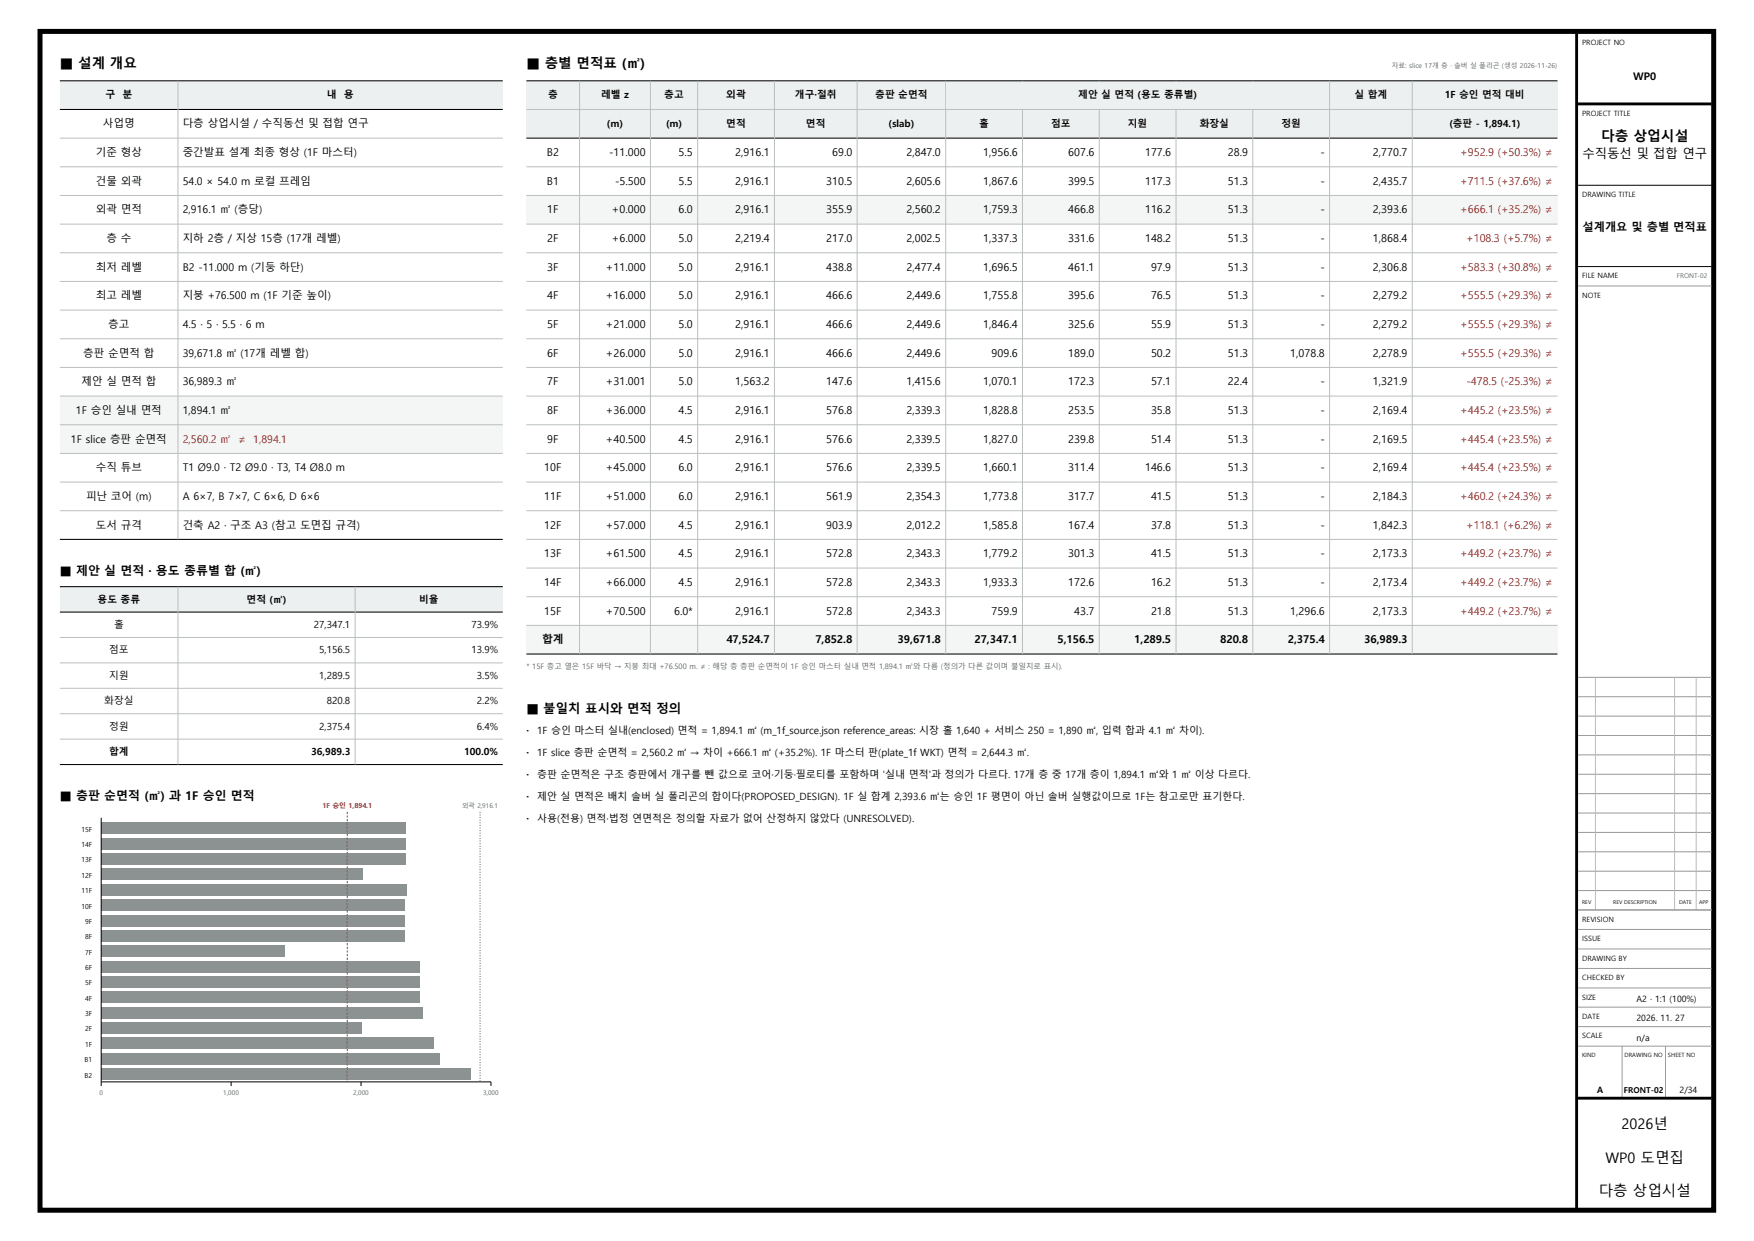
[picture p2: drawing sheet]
<svg xmlns="http://www.w3.org/2000/svg" width="594mm" height="420mm" viewBox="0 0 594 420" stroke-linecap="round" stroke-linejoin="round" font-family="sans-serif">
<defs><g id="words">
<g font-size="4.9">
<text x="549.1" y="382.1">2026년</text>
<text x="537.9" y="393.4">WP0 건축 도면집</text>
<text x="543.7" y="393.4">WP0 도면집</text>
<text x="541.4" y="404.8">다층 상업시설</text>
</g>
<g font-size="4.7">
<text x="542.2" y="47.7">다층 상업시설</text>
<text x="544.5" y="75.2">설계개요 및</text>
<text x="544.5" y="81">층별 면적표</text>
</g>
<g font-size="4.6">
<text x="20.3" y="22.8">■ 설계 개요</text>
<text x="178.3" y="22.8">■ 층별 면적표 (㎡)</text>
</g>
<g font-size="4.2">
<text x="535.9" y="53.5">수직동선 및 접합 연구</text>
<text x="178.3" y="241.3">■ 불일치 표시와 면적 정의</text>
</g>
<g font-size="4.1">
<text x="20.3" y="194.5">■ 제안 실 면적 · 용도 종류별 합 (㎡)</text>
<text x="20.3" y="270.8">■ 층판 순면적 (㎡) 과 1F 승인 면적</text>
</g>
<text font-size="3.8" x="535.9" y="78.1">설계개요 및 층별 면적표</text>
<g font-size="3.7">
<text x="185.2" y="52.8">B2</text>
<text x="206.3" y="52.8">-11.000</text>
<text x="229.8" y="52.8">5.5</text>
<text x="249" y="52.8">2,916.1</text>
<text x="281.8" y="52.8">69.0</text>
<text x="307" y="52.8">2,847.0</text>
<text x="333" y="52.8">1,956.6</text>
<text x="361.8" y="52.8">607.6</text>
<text x="387.8" y="52.8">177.6</text>
<text x="415.8" y="52.8">28.9</text>
<text x="447.2" y="52.8">-</text>
<text x="465" y="52.8">2,770.7</text>
<text x="185.2" y="62.5">B1</text>
<text x="208.3" y="62.5">-5.500</text>
<text x="229.8" y="62.5">5.5</text>
<text x="249" y="62.5">2,916.1</text>
<text x="279.8" y="62.5">310.5</text>
<text x="307" y="62.5">2,605.6</text>
<text x="333" y="62.5">1,867.6</text>
<text x="361.8" y="62.5">399.5</text>
<text x="387.8" y="62.5">117.3</text>
<text x="415.8" y="62.5">51.3</text>
<text x="447.2" y="62.5">-</text>
<text x="465" y="62.5">2,435.7</text>
<text x="185.3" y="72.2">1F</text>
<text x="207.2" y="72.2">+0.000</text>
<text x="229.8" y="72.2">6.0</text>
<text x="249" y="72.2">2,916.1</text>
<text x="279.8" y="72.2">355.9</text>
<text x="307" y="72.2">2,560.2</text>
<text x="333" y="72.2">1,759.3</text>
<text x="361.8" y="72.2">466.8</text>
<text x="387.8" y="72.2">116.2</text>
<text x="415.8" y="72.2">51.3</text>
<text x="447.2" y="72.2">-</text>
<text x="465" y="72.2">2,393.6</text>
<text x="185.3" y="81.9">2F</text>
<text x="207.2" y="81.9">+6.000</text>
<text x="229.8" y="81.9">5.0</text>
<text x="249" y="81.9">2,219.4</text>
<text x="279.8" y="81.9">217.0</text>
<text x="307" y="81.9">2,002.5</text>
<text x="333" y="81.9">1,337.3</text>
<text x="361.8" y="81.9">331.6</text>
<text x="387.8" y="81.9">148.2</text>
<text x="415.8" y="81.9">51.3</text>
<text x="447.2" y="81.9">-</text>
<text x="465" y="81.9">1,868.4</text>
<text x="185.3" y="91.6">3F</text>
<text x="205.2" y="91.6">+11.000</text>
<text x="229.8" y="91.6">5.0</text>
<text x="249" y="91.6">2,916.1</text>
<text x="279.8" y="91.6">438.8</text>
<text x="307" y="91.6">2,477.4</text>
<text x="333" y="91.6">1,696.5</text>
<text x="361.8" y="91.6">461.1</text>
<text x="389.8" y="91.6">97.9</text>
<text x="415.8" y="91.6">51.3</text>
<text x="447.2" y="91.6">-</text>
<text x="465" y="91.6">2,306.8</text>
<text x="185.3" y="101.3">4F</text>
<text x="205.2" y="101.3">+16.000</text>
<text x="229.8" y="101.3">5.0</text>
<text x="249" y="101.3">2,916.1</text>
<text x="279.8" y="101.3">466.6</text>
<text x="307" y="101.3">2,449.6</text>
<text x="333" y="101.3">1,755.8</text>
<text x="361.8" y="101.3">395.6</text>
<text x="389.8" y="101.3">76.5</text>
<text x="415.8" y="101.3">51.3</text>
<text x="447.2" y="101.3">-</text>
<text x="465" y="101.3">2,279.2</text>
<text x="185.3" y="111">5F</text>
<text x="205.2" y="111">+21.000</text>
<text x="229.8" y="111">5.0</text>
<text x="249" y="111">2,916.1</text>
<text x="279.8" y="111">466.6</text>
<text x="307" y="111">2,449.6</text>
<text x="333" y="111">1,846.4</text>
<text x="361.8" y="111">325.6</text>
<text x="389.8" y="111">55.9</text>
<text x="415.8" y="111">51.3</text>
<text x="447.2" y="111">-</text>
<text x="465" y="111">2,279.2</text>
<text x="185.3" y="120.7">6F</text>
<text x="205.2" y="120.7">+26.000</text>
<text x="229.8" y="120.7">5.0</text>
<text x="249" y="120.7">2,916.1</text>
<text x="279.8" y="120.7">466.6</text>
<text x="307" y="120.7">2,449.6</text>
<text x="335.8" y="120.7">909.6</text>
<text x="361.8" y="120.7">189.0</text>
<text x="389.8" y="120.7">50.2</text>
<text x="415.8" y="120.7">51.3</text>
<text x="437" y="120.7">1,078.8</text>
<text x="465" y="120.7">2,278.9</text>
<text x="185.3" y="130.4">7F</text>
<text x="205.2" y="130.4">+31.001</text>
<text x="229.8" y="130.4">5.0</text>
<text x="249" y="130.4">1,563.2</text>
<text x="279.8" y="130.4">147.6</text>
<text x="307" y="130.4">1,415.6</text>
<text x="333" y="130.4">1,070.1</text>
<text x="361.8" y="130.4">172.3</text>
<text x="389.8" y="130.4">57.1</text>
<text x="415.8" y="130.4">22.4</text>
<text x="447.2" y="130.4">-</text>
<text x="465" y="130.4">1,321.9</text>
<text x="185.3" y="140.1">8F</text>
<text x="205.2" y="140.1">+36.000</text>
<text x="229.8" y="140.1">4.5</text>
<text x="249" y="140.1">2,916.1</text>
<text x="279.8" y="140.1">576.8</text>
<text x="307" y="140.1">2,339.3</text>
<text x="333" y="140.1">1,828.8</text>
<text x="361.8" y="140.1">253.5</text>
<text x="389.8" y="140.1">35.8</text>
<text x="415.8" y="140.1">51.3</text>
<text x="447.2" y="140.1">-</text>
<text x="465" y="140.1">2,169.4</text>
<text x="185.3" y="149.8">9F</text>
<text x="205.2" y="149.8">+40.500</text>
<text x="229.8" y="149.8">4.5</text>
<text x="249" y="149.8">2,916.1</text>
<text x="279.8" y="149.8">576.6</text>
<text x="307" y="149.8">2,339.5</text>
<text x="333" y="149.8">1,827.0</text>
<text x="361.8" y="149.8">239.8</text>
<text x="389.8" y="149.8">51.4</text>
<text x="415.8" y="149.8">51.3</text>
<text x="447.2" y="149.8">-</text>
<text x="465" y="149.8">2,169.5</text>
<text x="184.3" y="159.5">10F</text>
<text x="205.2" y="159.5">+45.000</text>
<text x="229.8" y="159.5">6.0</text>
<text x="249" y="159.5">2,916.1</text>
<text x="279.8" y="159.5">576.6</text>
<text x="307" y="159.5">2,339.5</text>
<text x="333" y="159.5">1,660.1</text>
<text x="361.8" y="159.5">311.4</text>
<text x="387.8" y="159.5">146.6</text>
<text x="415.8" y="159.5">51.3</text>
<text x="447.2" y="159.5">-</text>
<text x="465" y="159.5">2,169.4</text>
<text x="184.3" y="169.2">11F</text>
<text x="205.2" y="169.2">+51.000</text>
<text x="229.8" y="169.2">6.0</text>
<text x="249" y="169.2">2,916.1</text>
<text x="279.8" y="169.2">561.9</text>
<text x="307" y="169.2">2,354.3</text>
<text x="333" y="169.2">1,773.8</text>
<text x="361.8" y="169.2">317.7</text>
<text x="389.8" y="169.2">41.5</text>
<text x="415.8" y="169.2">51.3</text>
<text x="447.2" y="169.2">-</text>
<text x="465" y="169.2">2,184.3</text>
<text x="184.3" y="178.9">12F</text>
<text x="205.2" y="178.9">+57.000</text>
<text x="229.8" y="178.9">4.5</text>
<text x="249" y="178.9">2,916.1</text>
<text x="279.8" y="178.9">903.9</text>
<text x="307" y="178.9">2,012.2</text>
<text x="333" y="178.9">1,585.8</text>
<text x="361.8" y="178.9">167.4</text>
<text x="389.8" y="178.9">37.8</text>
<text x="415.8" y="178.9">51.3</text>
<text x="447.2" y="178.9">-</text>
<text x="465" y="178.9">1,842.3</text>
<text x="184.3" y="188.6">13F</text>
<text x="205.2" y="188.6">+61.500</text>
<text x="229.8" y="188.6">4.5</text>
<text x="249" y="188.6">2,916.1</text>
<text x="279.8" y="188.6">572.8</text>
<text x="307" y="188.6">2,343.3</text>
<text x="333" y="188.6">1,779.2</text>
<text x="361.8" y="188.6">301.3</text>
<text x="389.8" y="188.6">41.5</text>
<text x="415.8" y="188.6">51.3</text>
<text x="447.2" y="188.6">-</text>
<text x="465" y="188.6">2,173.3</text>
<text x="184.3" y="198.3">14F</text>
<text x="205.2" y="198.3">+66.000</text>
<text x="229.8" y="198.3">4.5</text>
<text x="249" y="198.3">2,916.1</text>
<text x="279.8" y="198.3">572.8</text>
<text x="307" y="198.3">2,343.3</text>
<text x="333" y="198.3">1,933.3</text>
<text x="361.8" y="198.3">172.6</text>
<text x="389.8" y="198.3">16.2</text>
<text x="415.8" y="198.3">51.3</text>
<text x="447.2" y="198.3">-</text>
<text x="465" y="198.3">2,173.4</text>
<text x="184.3" y="208">15F</text>
<text x="205.2" y="208">+70.500</text>
<text x="228.3" y="208">6.0*</text>
<text x="249" y="208">2,916.1</text>
<text x="279.8" y="208">572.8</text>
<text x="307" y="208">2,343.3</text>
<text x="335.8" y="208">759.9</text>
<text x="363.8" y="208">43.7</text>
<text x="389.8" y="208">21.8</text>
<text x="415.8" y="208">51.3</text>
<text x="437" y="208">1,296.6</text>
<text x="465" y="208">2,173.3</text>
<text x="183.6" y="217.7">합계</text>
<text x="246" y="217.7">47,524.7</text>
<text x="276.1" y="217.7">7,852.8</text>
<text x="304" y="217.7">39,671.8</text>
<text x="330" y="217.7">27,347.1</text>
<text x="358.1" y="217.7">5,156.5</text>
<text x="384.1" y="217.7">1,289.5</text>
<text x="413.2" y="217.7">820.8</text>
<text x="436.1" y="217.7">2,375.4</text>
<text x="462" y="217.7">36,989.3</text>
</g>
<g font-size="3.7" fill="#b31f1a">
<text x="494.5" y="52.8">+952.9 (+50.3%) ≠</text>
<text x="494.5" y="62.5">+711.5 (+37.6%) ≠</text>
<text x="494.5" y="72.2">+666.1 (+35.2%) ≠</text>
<text x="496.5" y="81.9">+108.3 (+5.7%) ≠</text>
<text x="494.5" y="91.6">+583.3 (+30.8%) ≠</text>
<text x="494.5" y="101.3">+555.5 (+29.3%) ≠</text>
<text x="494.5" y="111">+555.5 (+29.3%) ≠</text>
<text x="494.5" y="120.7">+555.5 (+29.3%) ≠</text>
<text x="496.6" y="130.4">-478.5 (-25.3%) ≠</text>
<text x="494.5" y="140.1">+445.2 (+23.5%) ≠</text>
<text x="494.5" y="149.8">+445.4 (+23.5%) ≠</text>
<text x="494.5" y="159.5">+445.4 (+23.5%) ≠</text>
<text x="494.5" y="169.2">+460.2 (+24.3%) ≠</text>
<text x="496.5" y="178.9">+118.1 (+6.2%) ≠</text>
<text x="494.5" y="188.6">+449.2 (+23.7%) ≠</text>
<text x="494.5" y="198.3">+449.2 (+23.7%) ≠</text>
<text x="494.5" y="208">+449.2 (+23.7%) ≠</text>
</g>
<g font-size="3.6">
<text x="34.9" y="43.1">사업명</text>
<text x="61.9" y="43.1">다층 상업시설 / 수직동선 및 접합 연구</text>
<text x="32.4" y="52.8">기준 형상</text>
<text x="61.9" y="52.8">중간발표 설계 최종 형상 (1F 마스터)</text>
<text x="32.4" y="62.5">건물 외곽</text>
<text x="61.9" y="62.5">54.0 × 54.0 m 로컬 프레임</text>
<text x="32.4" y="72.2">외곽 면적</text>
<text x="61.9" y="72.2">2,916.1 ㎡ (층당)</text>
<text x="36" y="81.9">층 수</text>
<text x="61.9" y="81.9">지하 2층 / 지상 15층 (17개 레벨)</text>
<text x="32.4" y="91.6">최저 레벨</text>
<text x="61.9" y="91.6">B2 -11.000 m (기둥 하단)</text>
<text x="32.4" y="101.3">최고 레벨</text>
<text x="61.9" y="101.3">지붕 +76.500 m (1F 기준 높이)</text>
<text x="36.7" y="111">층고</text>
<text x="61.9" y="111">4.5 · 5 · 5.5 · 6 m</text>
<text x="28.2" y="120.7">층판 순면적 합</text>
<text x="61.9" y="120.7">39,671.8 ㎡ (17개 레벨 합)</text>
<text x="27.6" y="130.4">제안 실 면적 합</text>
<text x="61.9" y="130.4">36,989.3 ㎡</text>
<text x="25.7" y="140.1">1F 승인 실내 면적</text>
<text x="61.9" y="140.1">1,894.1 ㎡</text>
<text x="24" y="149.8">1F slice 층판 순면적</text>
<text x="32.4" y="159.5">수직 튜브</text>
<text x="61.9" y="159.5">T1 Ø9.0 · T2 Ø9.0 · T3, T4 Ø8.0 m</text>
<text x="29.1" y="169.2">피난 코어 (m)</text>
<text x="61.9" y="169.2">A 6×7, B 7×7, C 6×6, D 6×6</text>
<text x="32.4" y="178.9">도서 규격</text>
<text x="61.9" y="178.9">건축 A2 · 구조 A3 (참고 도면집 규격)</text>
</g>
<g font-size="3.6" fill="#b31f1a">
<text x="61.9" y="149.8">2,560.2 ㎡</text>
<text x="80.7" y="149.8">≠</text>
<text x="85.8" y="149.8">1,894.1</text>
</g>
<text font-size="3.5" x="553.1" y="27.1">WP0</text>
<g font-size="3.4">
<text x="35.7" y="33.3">구</text>
<text x="41.5" y="33.3">분</text>
<text x="110.7" y="33.3">내</text>
<text x="116.5" y="33.3">용</text>
<text x="178.3" y="248.4">·</text>
<text x="181.9" y="248.4">1F 승인 마스터 실내(enclosed) 면적 = 1,894.1 ㎡ (m_1f_source.json reference_areas: 시장 홀 1,640 + 서비스 250 = 1,890 ㎡, 입력 합과 4.1 ㎡ 차이).</text>
<text x="178.3" y="255.8">·</text>
<text x="181.9" y="255.8">1F slice 층판 순면적 = 2,560.2 ㎡ → 차이 +666.1 ㎡ (+35.2%). 1F 마스터 판(plate_1f WKT) 면적 = 2,644.3 ㎡.</text>
<text x="178.3" y="263.3">·</text>
<text x="181.9" y="263.3">층판 순면적은 구조 층판에서 개구를 뺀 값으로 코어·기둥·필로티를 포함하며 '실내 면적'과 정의가 다르다. 17개 층 중 17개 층이 1,894.1 ㎡와 1 ㎡ 이상 다르다.</text>
<text x="178.3" y="270.9">·</text>
<text x="181.9" y="270.9">제안 실 면적은 배치 솔버 실 폴리곤의 합이다(PROPOSED_DESIGN). 1F 실 합계 2,393.6 ㎡는 승인 1F 평면이 아닌 솔버 실행값이므로 1F는 참고로만 표기한다.</text>
<text x="178.3" y="278.3">·</text>
<text x="181.9" y="278.3">사용(전용) 면적·법정 연면적은 정의할 자료가 없어 산정하지 않았다 (UNRESOLVED).</text>
</g>
<g font-size="3.3">
<text x="185.6" y="33.3">층</text>
<text x="203.6" y="33.3">레벨 z</text>
<text x="225" y="33.3">층고</text>
<text x="246" y="33.3">외곽</text>
<text x="269.2" y="33.3">개구·절취</text>
<text x="296.4" y="33.3">층판 순면적</text>
<text x="365.2" y="33.3">제안 실 면적 (용도 종류별)</text>
<text x="458.7" y="33.3">실 합계</text>
<text x="489.3" y="33.3">1F 승인 면적 대비</text>
<text x="205.6" y="43">(m)</text>
<text x="225.6" y="43">(m)</text>
<text x="246" y="43">면적</text>
<text x="273" y="43">면적</text>
<text x="300.9" y="43">(slab)</text>
<text x="331.6" y="43">홀</text>
<text x="356" y="43">점포</text>
<text x="382" y="43">지원</text>
<text x="406.3" y="43">화장실</text>
<text x="434" y="43">정원</text>
<text x="490.8" y="43">(층판 - 1,894.1)</text>
<text x="33.1" y="203.9">용도 종류</text>
<text x="83.5" y="203.9">면적 (㎡)</text>
<text x="142" y="203.9">비율</text>
<text x="38.6" y="212.5">홀</text>
<text x="106.3" y="212.5">27,347.1</text>
<text x="159.7" y="212.5">73.9%</text>
<text x="37" y="221.1">점포</text>
<text x="108.1" y="221.1">5,156.5</text>
<text x="159.7" y="221.1">13.9%</text>
<text x="37" y="229.7">지원</text>
<text x="108.1" y="229.7">1,289.5</text>
<text x="161.5" y="229.7">3.5%</text>
<text x="35.3" y="238.3">화장실</text>
<text x="110.6" y="238.3">820.8</text>
<text x="161.5" y="238.3">2.2%</text>
<text x="37" y="246.9">정원</text>
<text x="108.1" y="246.9">2,375.4</text>
<text x="161.5" y="246.9">6.4%</text>
<text x="37" y="255.5">합계</text>
<text x="105.4" y="255.5">36,989.3</text>
<text x="157.2" y="255.5">100.0%</text>
</g>
<g font-size="3">
<text x="554.2" y="339">A2 · 1:1 (100%)</text>
<text x="554.2" y="345.6">2026. 11. 27</text>
<text x="554.2" y="345.6">2026. 11. 26</text>
<text x="554.2" y="352.2">n/a</text>
<text x="540.8" y="370">A</text>
<text x="568.8" y="370">2/34</text>
</g>
<text font-size="2.7" x="550" y="370">FRONT-02</text>
<g font-size="2.5">
<text x="535.8" y="15.3">PROJECT NO</text>
<text x="535.8" y="39.1">PROJECT TITLE</text>
<text x="535.8" y="66.7">DRAWING TITLE</text>
<text x="535.8" y="94.2">FILE NAME</text>
<text x="535.8" y="100.7">NOTE</text>
<text x="535.8" y="311.9">REVISION</text>
<text x="535.8" y="318.5">ISSUE</text>
<text x="535.8" y="325.1">DRAWING BY</text>
<text x="535.8" y="331.7">CHECKED BY</text>
<text x="535.8" y="338.3">SIZE</text>
<text x="535.8" y="344.8">DATE</text>
<text x="535.8" y="351.4">SCALE</text>
</g>
<text font-size="2.5" fill="#5e6366" x="178.3" y="226.4">* 15F 층고 열은 15F 바닥 → 지붕 최대 +76.500 m. ≠ : 해당 층 층판 순면적이 1F 승인 마스터 실내 면적 1,894.1 ㎡와 다름 (정의가 다른 값이며 불일치로 표시).</text>
<text font-size="2.3" fill="#5e6366" x="471.3" y="22.8">자료: slice 17개 층 · 솔버 실 폴리곤 (생성 2026-11-26)</text>
<text font-size="2.3" fill="#b31f1a" x="109.2" y="273.6">1F 승인 1,894.1</text>
<g font-size="2.3">
<text x="27.5" y="281.5">15F</text>
<text x="27.5" y="286.7">14F</text>
<text x="27.5" y="291.9">13F</text>
<text x="27.5" y="297.1">12F</text>
<text x="27.5" y="302.3">11F</text>
<text x="27.5" y="307.5">10F</text>
<text x="28.8" y="312.7">9F</text>
<text x="28.8" y="317.9">8F</text>
<text x="28.8" y="323.1">7F</text>
<text x="28.8" y="328.3">6F</text>
<text x="28.8" y="333.5">5F</text>
<text x="28.8" y="338.7">4F</text>
<text x="28.8" y="343.9">3F</text>
<text x="28.8" y="349.1">2F</text>
<text x="28.6" y="359.5">B1</text>
<text x="28.8" y="354.3">1F</text>
<text x="28.6" y="364.7">B2</text>
</g>
<g font-size="2.2" fill="#5e6366">
<text x="562" y="94.2">overview_A2.pdf</text>
<text x="567.8" y="94.2">FRONT-02</text>
<text x="156.5" y="273.6">외곽 2,916.1</text>
<text x="33.7" y="370.8">0</text>
<text x="75.6" y="370.8">1,000</text>
<text x="119.6" y="370.8">2,000</text>
<text x="163.6" y="370.8">3,000</text>
</g>
<g font-size="2">
<text x="535.8" y="357.6">KIND</text>
<text x="550.2" y="357.6">DRAWING NO</text>
<text x="564.9" y="357.6">SHEET NO</text>
</g>
<g font-size="1.8">
<text x="535.8" y="306">REV</text>
<text x="546.3" y="306">REV DESCRIPTION</text>
<text x="568.6" y="306">DATE</text>
<text x="575.4" y="306">APP</text>
</g>
</g></defs>
<path d="M13.6 10.6h566.7v399h-566.7z" fill="none" stroke="#000" stroke-width="1.7" stroke-linecap="butt"/>
<path d="M533.9 11.3v397.6M534.4 35.2h45.2M534.4 371.7h45.2" fill="none" stroke="#000" stroke-width=".97" stroke-linecap="butt"/>
<path d="M534.4 62.7h45.2M534.4 90.2h45.2" fill="none" stroke="#000" stroke-width=".34"/>
<g fill="none" stroke="#989898" stroke-width=".34">
<path d="M534.4 96.8h45.2M534.4 229.2h45.2M534.4 235.8h45.2M534.4 242.4h45.2M534.4 248.9h45.2M534.4 255.5h45.2M534.4 262h45.2M534.4 268.6h45.2M534.4 275.2h45.2M534.4 281.7h45.2M534.4 288.3h45.2M534.4 294.8h45.2"/>
<path d="M534.4 301.4h45.2M534.4 308h45.2M534.4 314.6h45.2M534.4 321.2h45.2M534.4 327.8h45.2M534.4 334.4h45.2M534.4 340.9h45.2M534.4 347.5h45.2M534.4 354.1h45.2M549.3 354.1v17.2M564 354.1v17.2"/>
</g>
<path d="M540.3 229.2v78.8M567.1 229.2v78.8M574.4 229.2v78.8" fill="none" stroke="#bababa" stroke-width=".34"/>
<g fill="#edf0f0">
<path d="M178.3 27.3h349.1v9.7h-349.1z"/>
<path d="M178.3 37h349.1v9.7h-349.1z"/>
</g>
<g fill="#f4f5f5">
<path d="M178.3 66.2h349.1v9.6h-349.1z"/>
<path d="M178.3 211.7h349.1v9.6h-349.1z"/>
</g>
<path d="M178.3 27.4h349.1M178.3 46.7h349.1M178.3 221.3h349.1" fill="none" stroke="#000" stroke-width=".35"/>
<g fill="none" stroke="#babfbf" stroke-width=".34">
<path d="M178.3 37h349.1M196.3 27.4v193.9M220.3 27.4v193.9M236.3 27.4v193.9M262.3 27.4v193.9M290.3 27.4v193.9M320.3 27.4v193.9M346.3 27.4v193.9M372.3 27.4v193.9M398.3 27.4v193.9M424.3 27.4v193.9M450.3 27.4v193.9"/>
<path d="M478.3 27.4v193.9M178.3 56.4h349.1M178.3 66.2h349.1M178.3 75.8h349.1M178.3 85.5h349.1M178.3 95.2h349.1M178.3 105h349.1M178.3 114.7h349.1M178.3 124.3h349.1M178.3 134.1h349.1M178.3 143.8h349.1M178.3 153.5h349.1"/>
<path d="M178.3 163.1h349.1M178.3 172.9h349.1M178.3 182.5h349.1M178.3 192.3h349.1M178.3 201.9h349.1M178.3 211.7h349.1"/>
</g>
<path d="M320.6 27.6h129.4v9.1h-129.4z" fill="#edf0f0"/>
<path d="M320.3 37h130" fill="none" stroke="#babfbf" stroke-width=".34"/>
<path d="M20.3 27.3h150v9.7h-150z" fill="#edf0f0"/>
<g fill="#f4f5f5">
<path d="M20.3 134.1h150v9.7h-150z"/>
<path d="M20.3 143.8h150v9.7h-150z"/>
</g>
<path d="M20.3 27.4h150M20.3 37h150M20.3 182.5h150" fill="none" stroke="#000" stroke-width=".35"/>
<g fill="none" stroke="#babfbf" stroke-width=".34">
<path d="M60.3 27.4v155.1M20.3 46.7h150M20.3 56.4h150M20.3 66.2h150M20.3 75.8h150M20.3 85.5h150M20.3 95.2h150M20.3 105h150M20.3 114.7h150M20.3 124.3h150M20.3 134.1h150M20.3 143.8h150"/>
<path d="M20.3 153.5h150M20.3 163.1h150M20.3 172.9h150"/>
</g>
<path d="M20.3 198.6h150v8.5h-150z" fill="#edf0f0"/>
<path d="M20.3 198.6h150M20.3 207.1h150M20.3 258.7h150" fill="none" stroke="#000" stroke-width=".35"/>
<path d="M60.3 198.6v60.1M120.3 198.6v60.1M20.3 215.8h150M20.3 224.4h150M20.3 232.9h150M20.3 241.6h150M20.3 250.1h150" fill="none" stroke="#babfbf" stroke-width=".34"/>
<g fill="#8c9191">
<path d="M34.3 278.5h103.1v3.7h-103.1z"/>
<path d="M34.3 283.7h103.1v3.8h-103.1z"/>
<path d="M34.3 288.9h103.1v3.8h-103.1z"/>
<path d="M34.3 294h88.5v3.8h-88.5z"/>
<path d="M34.3 299.3h103.6v3.7h-103.6z"/>
<path d="M34.3 304.5h102.9v3.8h-102.9z"/>
<path d="M34.3 309.7h102.9v3.8h-102.9z"/>
<path d="M34.3 314.9h102.9v3.7h-102.9z"/>
<path d="M34.3 320.1h62.3v3.7h-62.3z"/>
<path d="M34.3 325.3h107.8v3.8h-107.8z"/>
<path d="M34.3 330.4h107.8v3.8h-107.8z"/>
<path d="M34.3 335.6h107.8v3.8h-107.8z"/>
<path d="M34.3 340.9h109v3.8h-109z"/>
<path d="M34.3 346.1h88.1v3.8h-88.1z"/>
<path d="M34.3 351.2h112.6v3.8h-112.6z"/>
<path d="M34.3 356.4h114.6v3.8h-114.6z"/>
<path d="M34.3 361.7h125.2v3.8h-125.2z"/>
</g>
<path d="M34.3 276.7v90.9M34.3 366.2h132v1.4M78.3 366.2v1.4M122.3 366.2v1.4" fill="none" stroke="#000" stroke-width=".34"/>
<path d="M117.6 274.8v91.4" fill="none" stroke="#b31f1a" stroke-width=".34" stroke-dasharray=".7 .5" stroke-linecap="butt"/>
<path d="M162.6 274.8v91.4" fill="none" stroke="#5e6366" stroke-width=".34" stroke-dasharray=".4 .5" stroke-linecap="butt"/>
<use href="#words"/>
</svg>
